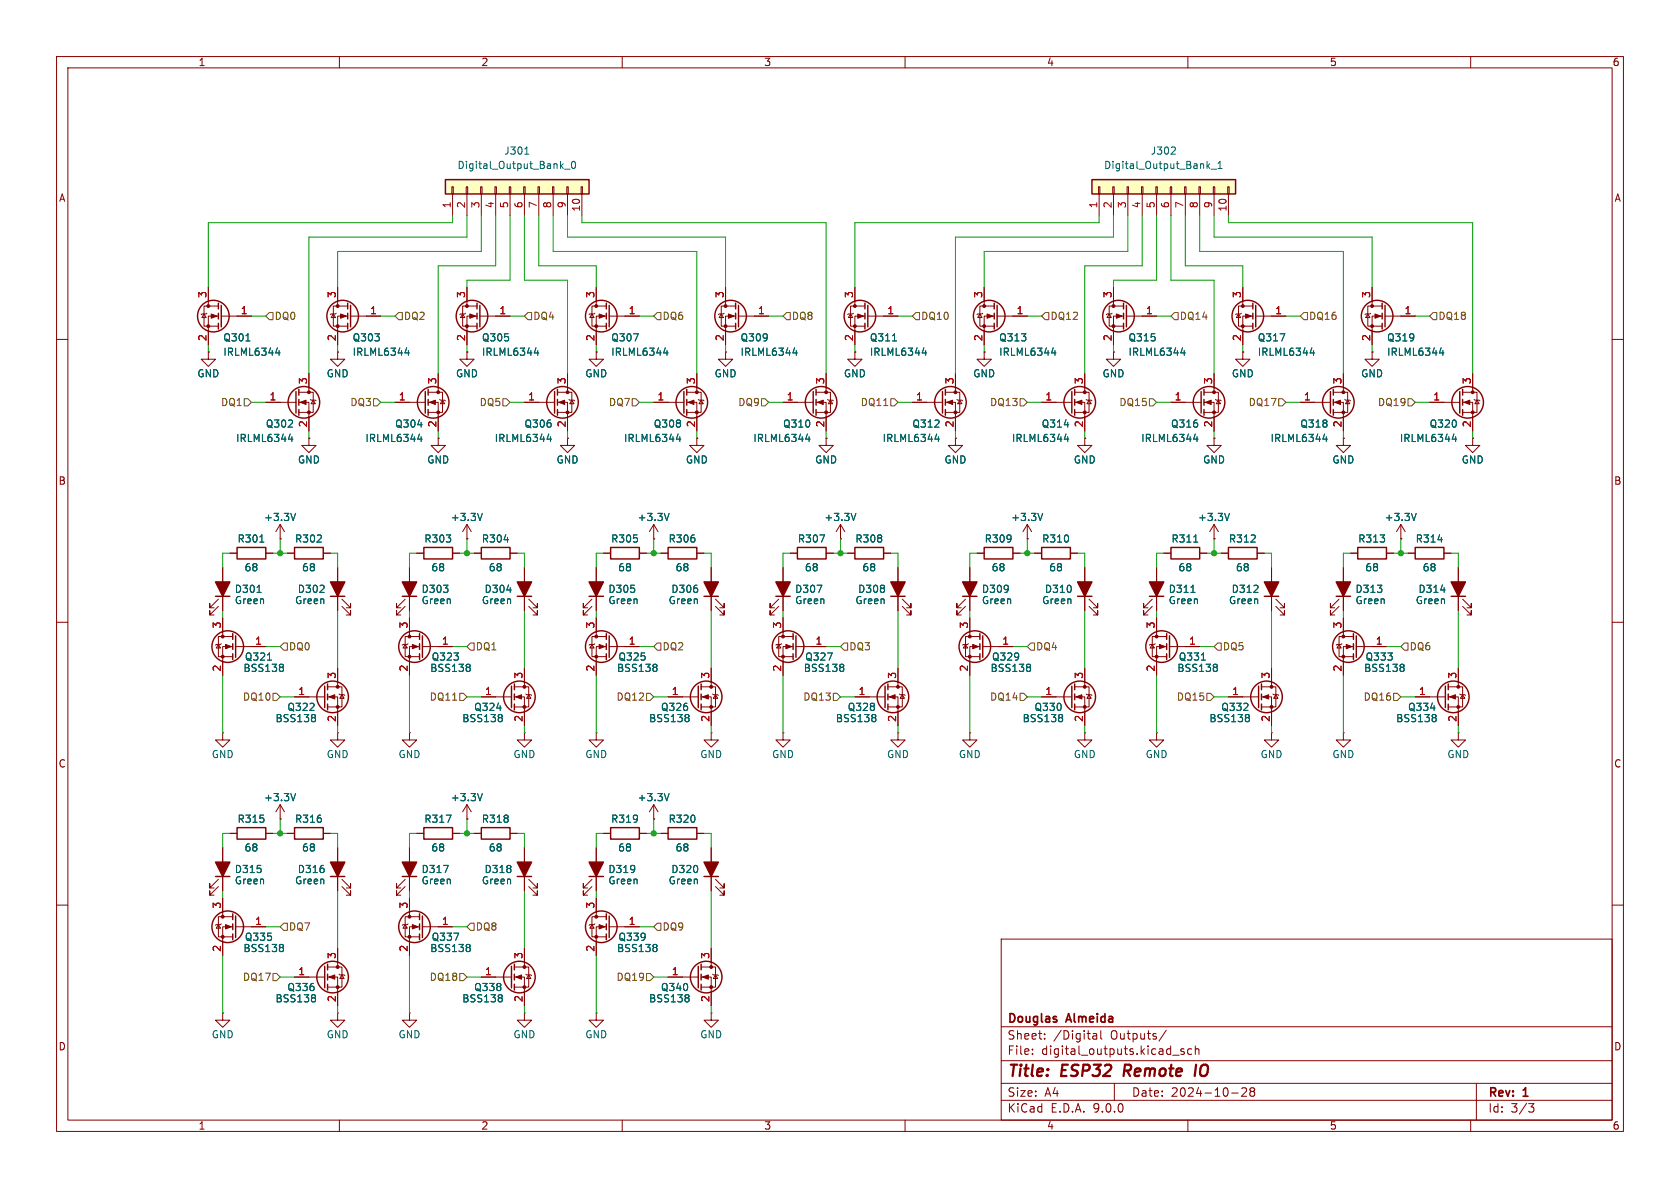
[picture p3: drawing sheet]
<svg xmlns="http://www.w3.org/2000/svg" width="297mm" height="210mm" viewBox="0 0 297 210" stroke-linecap="round" stroke-linejoin="round" font-family="sans-serif">
<defs><g id="words">
<g font-size="2.8" fill="#840000">
<text x="178" y="190.9">Title:</text>
<text x="187.7" y="190.9">ESP32</text>
<text x="199.5" y="190.9">Remote</text>
<text x="212.9" y="190.9">IO</text>
</g>
<g font-size="2.1" fill="#840000">
<text x="178" y="184">Sheet:</text>
<text x="178" y="181.2">Douglas</text>
<text x="186.2" y="184">/Digital</text>
<text x="188.7" y="181.2">Almeida</text>
<text x="196.4" y="184">Outputs/</text>
<text x="178" y="186.7">File:</text>
<text x="184.1" y="186.7">digital_outputs.kicad_sch</text>
<text x="178" y="196.9">KiCad</text>
<text x="178" y="194.1">Size:</text>
<text x="184.7" y="194.1">A4</text>
<text x="185.7" y="196.9">E.D.A.</text>
<text x="193.3" y="196.9">9.0.0</text>
<text x="200" y="194.1">Date:</text>
<text x="207" y="194.1">2024-10-28</text>
<text x="263" y="194.3">Rev:</text>
<text x="263" y="196.9">Id:</text>
<text x="267.1" y="196.9">3/3</text>
<text x="269.4" y="194.3">1</text>
</g>
<g font-size="1.8" fill="#840000">
<text x="35" y="11.9">1</text>
<text x="85" y="11.9">2</text>
<text x="135" y="11.9">3</text>
<text x="185" y="11.9">4</text>
<text x="235" y="11.9">5</text>
<text x="285" y="11.9">6</text>
<text x="10.3" y="35.9">A</text>
<text x="285.3" y="35.9">A</text>
<text x="10.3" y="85.9">B</text>
<text x="285.3" y="85.9">B</text>
<text x="10.3" y="135.9">C</text>
<text x="285.3" y="135.9">C</text>
<text x="10.3" y="185.9">D</text>
<text x="285.3" y="185.9">D</text>
<text x="35" y="199.9">1</text>
<text x="85" y="199.9">2</text>
<text x="135" y="199.9">3</text>
<text x="185" y="199.9">4</text>
<text x="235" y="199.9">5</text>
<text x="285" y="199.9">6</text>
</g>
<g font-size="1.8" fill="#006464">
<text x="89" y="27.5">J301</text>
<text x="203.3" y="27.5">J302</text>
<text x="80.8" y="30.1">Digital_Output_Bank_0</text>
<text x="195.1" y="30.1">Digital_Output_Bank_1</text>
<text x="39.4" y="60.6">Q301</text>
<text x="39.4" y="63.1">IRLML6344</text>
<text x="62.2" y="60.6">Q303</text>
<text x="62.2" y="63.1">IRLML6344</text>
<text x="85.1" y="60.6">Q305</text>
<text x="85.1" y="63.1">IRLML6344</text>
<text x="108" y="60.6">Q307</text>
<text x="108" y="63.1">IRLML6344</text>
<text x="130.8" y="60.6">Q309</text>
<text x="130.8" y="63.1">IRLML6344</text>
<text x="153.7" y="60.6">Q311</text>
<text x="153.7" y="63.1">IRLML6344</text>
<text x="176.5" y="60.6">Q313</text>
<text x="176.5" y="63.1">IRLML6344</text>
<text x="199.4" y="60.6">Q315</text>
<text x="199.4" y="63.1">IRLML6344</text>
<text x="222.3" y="60.6">Q317</text>
<text x="222.3" y="63.1">IRLML6344</text>
<text x="245.1" y="60.6">Q319</text>
<text x="245.1" y="63.1">IRLML6344</text>
<text x="34.8" y="66.9">GND</text>
<text x="57.7" y="66.9">GND</text>
<text x="80.5" y="66.9">GND</text>
<text x="103.4" y="66.9">GND</text>
<text x="126.2" y="66.9">GND</text>
<text x="149.1" y="66.9">GND</text>
<text x="172" y="66.9">GND</text>
<text x="194.8" y="66.9">GND</text>
<text x="217.7" y="66.9">GND</text>
<text x="240.5" y="66.9">GND</text>
<text x="46.9" y="75.8">Q302</text>
<text x="69.8" y="75.8">Q304</text>
<text x="92.6" y="75.8">Q306</text>
<text x="115.5" y="75.8">Q308</text>
<text x="138.3" y="75.8">Q310</text>
<text x="161.2" y="75.8">Q312</text>
<text x="184.1" y="75.8">Q314</text>
<text x="206.9" y="75.8">Q316</text>
<text x="229.8" y="75.8">Q318</text>
<text x="252.6" y="75.8">Q320</text>
<text x="41.6" y="78.3">IRLML6344</text>
<text x="52.6" y="82.1">GND</text>
<text x="64.5" y="78.3">IRLML6344</text>
<text x="75.4" y="82.1">GND</text>
<text x="87.4" y="78.3">IRLML6344</text>
<text x="98.3" y="82.1">GND</text>
<text x="110.2" y="78.3">IRLML6344</text>
<text x="121.2" y="82.1">GND</text>
<text x="133.1" y="78.3">IRLML6344</text>
<text x="144" y="82.1">GND</text>
<text x="155.9" y="78.3">IRLML6344</text>
<text x="166.9" y="82.1">GND</text>
<text x="178.8" y="78.3">IRLML6344</text>
<text x="189.7" y="82.1">GND</text>
<text x="201.7" y="78.3">IRLML6344</text>
<text x="212.6" y="82.1">GND</text>
<text x="224.5" y="78.3">IRLML6344</text>
<text x="235.5" y="82.1">GND</text>
<text x="247.4" y="78.3">IRLML6344</text>
<text x="258.3" y="82.1">GND</text>
<text x="46.6" y="92.3">+3.3V</text>
<text x="79.6" y="92.3">+3.3V</text>
<text x="112.6" y="92.3">+3.3V</text>
<text x="145.6" y="92.3">+3.3V</text>
<text x="178.7" y="92.3">+3.3V</text>
<text x="211.7" y="92.3">+3.3V</text>
<text x="244.7" y="92.3">+3.3V</text>
<text x="41.9" y="96.1">R301</text>
<text x="43.1" y="101.2">68</text>
<text x="52.1" y="96.1">R302</text>
<text x="53.3" y="101.2">68</text>
<text x="74.9" y="96.1">R303</text>
<text x="76.2" y="101.2">68</text>
<text x="85.1" y="96.1">R304</text>
<text x="86.3" y="101.2">68</text>
<text x="107.9" y="96.1">R305</text>
<text x="109.2" y="101.2">68</text>
<text x="118.1" y="96.1">R306</text>
<text x="119.3" y="101.2">68</text>
<text x="141" y="96.1">R307</text>
<text x="142.2" y="101.2">68</text>
<text x="151.1" y="96.1">R308</text>
<text x="152.4" y="101.2">68</text>
<text x="174" y="96.1">R309</text>
<text x="175.2" y="101.2">68</text>
<text x="184.1" y="96.1">R310</text>
<text x="185.4" y="101.2">68</text>
<text x="207" y="96.1">R311</text>
<text x="208.2" y="101.2">68</text>
<text x="217.2" y="96.1">R312</text>
<text x="218.4" y="101.2">68</text>
<text x="240" y="96.1">R313</text>
<text x="241.3" y="101.2">68</text>
<text x="250.2" y="96.1">R314</text>
<text x="251.4" y="101.2">68</text>
<text x="41.4" y="105">D301</text>
<text x="41.4" y="107">Green</text>
<text x="52.1" y="107">Green</text>
<text x="52.5" y="105">D302</text>
<text x="74.4" y="105">D303</text>
<text x="74.4" y="107">Green</text>
<text x="85.1" y="107">Green</text>
<text x="85.6" y="105">D304</text>
<text x="107.5" y="105">D305</text>
<text x="107.5" y="107">Green</text>
<text x="118.1" y="107">Green</text>
<text x="118.6" y="105">D306</text>
<text x="140.5" y="105">D307</text>
<text x="140.5" y="107">Green</text>
<text x="151.1" y="107">Green</text>
<text x="151.6" y="105">D308</text>
<text x="173.5" y="105">D309</text>
<text x="173.5" y="107">Green</text>
<text x="184.1" y="107">Green</text>
<text x="184.6" y="105">D310</text>
<text x="206.5" y="105">D311</text>
<text x="206.5" y="107">Green</text>
<text x="217.2" y="107">Green</text>
<text x="217.6" y="105">D312</text>
<text x="239.5" y="105">D313</text>
<text x="239.5" y="107">Green</text>
<text x="250.2" y="107">Green</text>
<text x="250.7" y="105">D314</text>
<text x="42.9" y="119">BSS138</text>
<text x="43.2" y="117">Q321</text>
<text x="76" y="119">BSS138</text>
<text x="76.2" y="117">Q323</text>
<text x="109" y="119">BSS138</text>
<text x="109.2" y="117">Q325</text>
<text x="142" y="119">BSS138</text>
<text x="142.2" y="117">Q327</text>
<text x="175" y="119">BSS138</text>
<text x="175.3" y="117">Q329</text>
<text x="208" y="119">BSS138</text>
<text x="208.3" y="117">Q331</text>
<text x="241.1" y="119">BSS138</text>
<text x="241.3" y="117">Q333</text>
<text x="50.7" y="125.9">Q322</text>
<text x="83.7" y="125.9">Q324</text>
<text x="116.7" y="125.9">Q326</text>
<text x="149.8" y="125.9">Q328</text>
<text x="182.8" y="125.9">Q330</text>
<text x="215.8" y="125.9">Q332</text>
<text x="248.8" y="125.9">Q334</text>
<text x="48.6" y="127.9">BSS138</text>
<text x="81.6" y="127.9">BSS138</text>
<text x="114.6" y="127.9">BSS138</text>
<text x="147.7" y="127.9">BSS138</text>
<text x="180.7" y="127.9">BSS138</text>
<text x="213.7" y="127.9">BSS138</text>
<text x="246.7" y="127.9">BSS138</text>
<text x="37.3" y="134.2">GND</text>
<text x="57.7" y="134.2">GND</text>
<text x="70.4" y="134.2">GND</text>
<text x="90.7" y="134.2">GND</text>
<text x="103.4" y="134.2">GND</text>
<text x="123.7" y="134.2">GND</text>
<text x="136.4" y="134.2">GND</text>
<text x="156.7" y="134.2">GND</text>
<text x="169.4" y="134.2">GND</text>
<text x="189.7" y="134.2">GND</text>
<text x="202.4" y="134.2">GND</text>
<text x="222.8" y="134.2">GND</text>
<text x="235.5" y="134.2">GND</text>
<text x="255.8" y="134.2">GND</text>
<text x="46.6" y="141.8">+3.3V</text>
<text x="79.6" y="141.8">+3.3V</text>
<text x="112.6" y="141.8">+3.3V</text>
<text x="41.9" y="145.6">R315</text>
<text x="52.1" y="145.6">R316</text>
<text x="74.9" y="145.6">R317</text>
<text x="85.1" y="145.6">R318</text>
<text x="107.9" y="145.6">R319</text>
<text x="118.1" y="145.6">R320</text>
<text x="41.4" y="154.5">D315</text>
<text x="43.1" y="150.7">68</text>
<text x="52.5" y="154.5">D316</text>
<text x="53.3" y="150.7">68</text>
<text x="74.4" y="154.5">D317</text>
<text x="76.2" y="150.7">68</text>
<text x="85.6" y="154.5">D318</text>
<text x="86.3" y="150.7">68</text>
<text x="107.5" y="154.5">D319</text>
<text x="109.2" y="150.7">68</text>
<text x="118.6" y="154.5">D320</text>
<text x="119.3" y="150.7">68</text>
<text x="41.4" y="156.5">Green</text>
<text x="52.1" y="156.5">Green</text>
<text x="74.4" y="156.5">Green</text>
<text x="85.1" y="156.5">Green</text>
<text x="107.5" y="156.5">Green</text>
<text x="118.1" y="156.5">Green</text>
<text x="43.2" y="166.5">Q335</text>
<text x="76.2" y="166.5">Q337</text>
<text x="109.2" y="166.5">Q339</text>
<text x="42.9" y="168.5">BSS138</text>
<text x="76" y="168.5">BSS138</text>
<text x="109" y="168.5">BSS138</text>
<text x="48.6" y="177.4">BSS138</text>
<text x="50.7" y="175.4">Q336</text>
<text x="81.6" y="177.4">BSS138</text>
<text x="83.7" y="175.4">Q338</text>
<text x="114.6" y="177.4">BSS138</text>
<text x="116.7" y="175.4">Q340</text>
<text x="37.3" y="183.7">GND</text>
<text x="57.7" y="183.7">GND</text>
<text x="70.4" y="183.7">GND</text>
<text x="90.7" y="183.7">GND</text>
<text x="103.4" y="183.7">GND</text>
<text x="123.7" y="183.7">GND</text>
</g>
<g font-size="1.8" fill="#a90000">
<text x="79.8" y="36.9" transform="rotate(-90 79.8 36.9)">1</text>
<text x="82.3" y="36.9" transform="rotate(-90 82.3 36.9)">2</text>
<text x="84.8" y="36.9" transform="rotate(-90 84.8 36.9)">3</text>
<text x="87.4" y="36.9" transform="rotate(-90 87.4 36.9)">4</text>
<text x="89.9" y="36.9" transform="rotate(-90 89.9 36.9)">5</text>
<text x="92.5" y="36.9" transform="rotate(-90 92.5 36.9)">6</text>
<text x="95" y="36.9" transform="rotate(-90 95 36.9)">7</text>
<text x="97.5" y="36.9" transform="rotate(-90 97.5 36.9)">8</text>
<text x="100.1" y="36.9" transform="rotate(-90 100.1 36.9)">9</text>
<text x="102.6" y="37.5" transform="rotate(-90 102.6 37.5)">10</text>
<text x="194.1" y="36.9" transform="rotate(-90 194.1 36.9)">1</text>
<text x="196.6" y="36.9" transform="rotate(-90 196.6 36.9)">2</text>
<text x="199.1" y="36.9" transform="rotate(-90 199.1 36.9)">3</text>
<text x="201.7" y="36.9" transform="rotate(-90 201.7 36.9)">4</text>
<text x="204.2" y="36.9" transform="rotate(-90 204.2 36.9)">5</text>
<text x="206.8" y="36.9" transform="rotate(-90 206.8 36.9)">6</text>
<text x="209.3" y="36.9" transform="rotate(-90 209.3 36.9)">7</text>
<text x="211.8" y="36.9" transform="rotate(-90 211.8 36.9)">8</text>
<text x="214.4" y="36.9" transform="rotate(-90 214.4 36.9)">9</text>
<text x="216.9" y="37.5" transform="rotate(-90 216.9 37.5)">10</text>
<text x="36.6" y="52.8" transform="rotate(-90 36.6 52.8)">3</text>
<text x="59.4" y="52.8" transform="rotate(-90 59.4 52.8)">3</text>
<text x="82.3" y="52.8" transform="rotate(-90 82.3 52.8)">3</text>
<text x="105.2" y="52.8" transform="rotate(-90 105.2 52.8)">3</text>
<text x="128" y="52.8" transform="rotate(-90 128 52.8)">3</text>
<text x="150.9" y="52.8" transform="rotate(-90 150.9 52.8)">3</text>
<text x="173.7" y="52.8" transform="rotate(-90 173.7 52.8)">3</text>
<text x="196.6" y="52.8" transform="rotate(-90 196.6 52.8)">3</text>
<text x="219.5" y="52.8" transform="rotate(-90 219.5 52.8)">3</text>
<text x="242.3" y="52.8" transform="rotate(-90 242.3 52.8)">3</text>
<text x="42.5" y="55.6">1</text>
<text x="65.3" y="55.6">1</text>
<text x="88.2" y="55.6">1</text>
<text x="111.1" y="55.6">1</text>
<text x="133.9" y="55.6">1</text>
<text x="156.8" y="55.6">1</text>
<text x="179.6" y="55.6">1</text>
<text x="202.5" y="55.6">1</text>
<text x="225.4" y="55.6">1</text>
<text x="248.2" y="55.6">1</text>
<text x="36.6" y="60.4" transform="rotate(-90 36.6 60.4)">2</text>
<text x="59.4" y="60.4" transform="rotate(-90 59.4 60.4)">2</text>
<text x="82.3" y="60.4" transform="rotate(-90 82.3 60.4)">2</text>
<text x="105.2" y="60.4" transform="rotate(-90 105.2 60.4)">2</text>
<text x="128" y="60.4" transform="rotate(-90 128 60.4)">2</text>
<text x="150.9" y="60.4" transform="rotate(-90 150.9 60.4)">2</text>
<text x="173.7" y="60.4" transform="rotate(-90 173.7 60.4)">2</text>
<text x="196.6" y="60.4" transform="rotate(-90 196.6 60.4)">2</text>
<text x="219.5" y="60.4" transform="rotate(-90 219.5 60.4)">2</text>
<text x="242.3" y="60.4" transform="rotate(-90 242.3 60.4)">2</text>
<text x="47.6" y="70.9">1</text>
<text x="54.4" y="68" transform="rotate(-90 54.4 68)">3</text>
<text x="70.4" y="70.9">1</text>
<text x="77.2" y="68" transform="rotate(-90 77.2 68)">3</text>
<text x="93.3" y="70.9">1</text>
<text x="100.1" y="68" transform="rotate(-90 100.1 68)">3</text>
<text x="116.1" y="70.9">1</text>
<text x="122.9" y="68" transform="rotate(-90 122.9 68)">3</text>
<text x="139" y="70.9">1</text>
<text x="145.8" y="68" transform="rotate(-90 145.8 68)">3</text>
<text x="161.9" y="70.9">1</text>
<text x="168.7" y="68" transform="rotate(-90 168.7 68)">3</text>
<text x="184.7" y="70.9">1</text>
<text x="191.5" y="68" transform="rotate(-90 191.5 68)">3</text>
<text x="207.6" y="70.9">1</text>
<text x="214.4" y="68" transform="rotate(-90 214.4 68)">3</text>
<text x="230.4" y="70.9">1</text>
<text x="237.2" y="68" transform="rotate(-90 237.2 68)">3</text>
<text x="253.3" y="70.9">1</text>
<text x="260.1" y="68" transform="rotate(-90 260.1 68)">3</text>
<text x="54.4" y="75.6" transform="rotate(-90 54.4 75.6)">2</text>
<text x="77.2" y="75.6" transform="rotate(-90 77.2 75.6)">2</text>
<text x="100.1" y="75.6" transform="rotate(-90 100.1 75.6)">2</text>
<text x="122.9" y="75.6" transform="rotate(-90 122.9 75.6)">2</text>
<text x="145.8" y="75.6" transform="rotate(-90 145.8 75.6)">2</text>
<text x="168.7" y="75.6" transform="rotate(-90 168.7 75.6)">2</text>
<text x="191.5" y="75.6" transform="rotate(-90 191.5 75.6)">2</text>
<text x="214.4" y="75.6" transform="rotate(-90 214.4 75.6)">2</text>
<text x="237.2" y="75.6" transform="rotate(-90 237.2 75.6)">2</text>
<text x="260.1" y="75.6" transform="rotate(-90 260.1 75.6)">2</text>
<text x="39.1" y="111.2" transform="rotate(-90 39.1 111.2)">3</text>
<text x="72.1" y="111.2" transform="rotate(-90 72.1 111.2)">3</text>
<text x="105.2" y="111.2" transform="rotate(-90 105.2 111.2)">3</text>
<text x="138.2" y="111.2" transform="rotate(-90 138.2 111.2)">3</text>
<text x="171.2" y="111.2" transform="rotate(-90 171.2 111.2)">3</text>
<text x="204.2" y="111.2" transform="rotate(-90 204.2 111.2)">3</text>
<text x="237.2" y="111.2" transform="rotate(-90 237.2 111.2)">3</text>
<text x="39.1" y="118.8" transform="rotate(-90 39.1 118.8)">2</text>
<text x="45" y="114">1</text>
<text x="72.1" y="118.8" transform="rotate(-90 72.1 118.8)">2</text>
<text x="78" y="114">1</text>
<text x="105.2" y="118.8" transform="rotate(-90 105.2 118.8)">2</text>
<text x="111.1" y="114">1</text>
<text x="138.2" y="118.8" transform="rotate(-90 138.2 118.8)">2</text>
<text x="144.1" y="114">1</text>
<text x="171.2" y="118.8" transform="rotate(-90 171.2 118.8)">2</text>
<text x="177.1" y="114">1</text>
<text x="204.2" y="118.8" transform="rotate(-90 204.2 118.8)">2</text>
<text x="210.1" y="114">1</text>
<text x="237.2" y="118.8" transform="rotate(-90 237.2 118.8)">2</text>
<text x="243.1" y="114">1</text>
<text x="52.6" y="122.9">1</text>
<text x="59.4" y="120.1" transform="rotate(-90 59.4 120.1)">3</text>
<text x="85.7" y="122.9">1</text>
<text x="92.5" y="120.1" transform="rotate(-90 92.5 120.1)">3</text>
<text x="118.7" y="122.9">1</text>
<text x="125.5" y="120.1" transform="rotate(-90 125.5 120.1)">3</text>
<text x="151.7" y="122.9">1</text>
<text x="158.5" y="120.1" transform="rotate(-90 158.5 120.1)">3</text>
<text x="184.7" y="122.9">1</text>
<text x="191.5" y="120.1" transform="rotate(-90 191.5 120.1)">3</text>
<text x="217.7" y="122.9">1</text>
<text x="224.5" y="120.1" transform="rotate(-90 224.5 120.1)">3</text>
<text x="250.8" y="122.9">1</text>
<text x="257.6" y="120.1" transform="rotate(-90 257.6 120.1)">3</text>
<text x="59.4" y="127.7" transform="rotate(-90 59.4 127.7)">2</text>
<text x="92.5" y="127.7" transform="rotate(-90 92.5 127.7)">2</text>
<text x="125.5" y="127.7" transform="rotate(-90 125.5 127.7)">2</text>
<text x="158.5" y="127.7" transform="rotate(-90 158.5 127.7)">2</text>
<text x="191.5" y="127.7" transform="rotate(-90 191.5 127.7)">2</text>
<text x="224.5" y="127.7" transform="rotate(-90 224.5 127.7)">2</text>
<text x="257.6" y="127.7" transform="rotate(-90 257.6 127.7)">2</text>
<text x="39.1" y="160.7" transform="rotate(-90 39.1 160.7)">3</text>
<text x="72.1" y="160.7" transform="rotate(-90 72.1 160.7)">3</text>
<text x="105.2" y="160.7" transform="rotate(-90 105.2 160.7)">3</text>
<text x="45" y="163.6">1</text>
<text x="78" y="163.6">1</text>
<text x="111.1" y="163.6">1</text>
<text x="39.1" y="168.3" transform="rotate(-90 39.1 168.3)">2</text>
<text x="52.6" y="172.5">1</text>
<text x="59.4" y="169.6" transform="rotate(-90 59.4 169.6)">3</text>
<text x="72.1" y="168.3" transform="rotate(-90 72.1 168.3)">2</text>
<text x="85.7" y="172.5">1</text>
<text x="92.5" y="169.6" transform="rotate(-90 92.5 169.6)">3</text>
<text x="105.2" y="168.3" transform="rotate(-90 105.2 168.3)">2</text>
<text x="118.7" y="172.5">1</text>
<text x="125.5" y="169.6" transform="rotate(-90 125.5 169.6)">3</text>
<text x="59.4" y="177.2" transform="rotate(-90 59.4 177.2)">2</text>
<text x="92.5" y="177.2" transform="rotate(-90 92.5 177.2)">2</text>
<text x="125.5" y="177.2" transform="rotate(-90 125.5 177.2)">2</text>
</g>
<g font-size="1.8" fill="#725600">
<text x="48.5" y="56.7">DQ0</text>
<text x="71.3" y="56.7">DQ2</text>
<text x="94.2" y="56.7">DQ4</text>
<text x="117" y="56.7">DQ6</text>
<text x="139.9" y="56.7">DQ8</text>
<text x="162.8" y="56.7">DQ10</text>
<text x="185.6" y="56.7">DQ12</text>
<text x="208.5" y="56.7">DQ14</text>
<text x="231.3" y="56.7">DQ16</text>
<text x="254.2" y="56.7">DQ18</text>
<text x="39" y="72">DQ1</text>
<text x="61.8" y="72">DQ3</text>
<text x="84.7" y="72">DQ5</text>
<text x="107.6" y="72">DQ7</text>
<text x="130.4" y="72">DQ9</text>
<text x="152.1" y="72">DQ11</text>
<text x="174.9" y="72">DQ13</text>
<text x="197.8" y="72">DQ15</text>
<text x="220.6" y="72">DQ17</text>
<text x="243.5" y="72">DQ19</text>
<text x="51" y="115.2">DQ0</text>
<text x="84" y="115.2">DQ1</text>
<text x="117" y="115.2">DQ2</text>
<text x="150.1" y="115.2">DQ3</text>
<text x="183.1" y="115.2">DQ4</text>
<text x="216.1" y="115.2">DQ5</text>
<text x="249.1" y="115.2">DQ6</text>
<text x="42.8" y="124.1">DQ10</text>
<text x="75.9" y="124.1">DQ11</text>
<text x="108.9" y="124.1">DQ12</text>
<text x="141.9" y="124.1">DQ13</text>
<text x="174.9" y="124.1">DQ14</text>
<text x="207.9" y="124.1">DQ15</text>
<text x="241" y="124.1">DQ16</text>
<text x="51" y="164.7">DQ7</text>
<text x="84" y="164.7">DQ8</text>
<text x="117" y="164.7">DQ9</text>
<text x="42.8" y="173.6">DQ17</text>
<text x="75.9" y="173.6">DQ18</text>
<text x="108.9" y="173.6">DQ19</text>
</g>
</g></defs>
<g fill="none" stroke="#840000" stroke-width=".18">
<path d="M10 10h277v190h-277zM12 12h273v186h-273zM60 10v2M110 10v2M160 10v2M210 10v2M260 10v2M58.9 55.5l.4 .6h-.8zM59.4 55.4l-.1 .1h-.8l-.1 .1M59.7 50.8v3.3M61.5 54.1h-2.6v3.6h2.6M61.5 55.9h-1.8v5.1"/>
<path d="M62 55.9h5.3M104.6 55.5l.4 .6h-.7zM105.2 55.4l-.2 .1h-.7l-.2 .1M105.4 50.8v3.3M107.2 54.1h-2.6v3.6h2.6M107.2 55.9h-1.8v5.1M107.7 55.9h5.3M150.4 55.5l.3 .6h-.7zM150.9 55.4l-.2 .1h-.7l-.1 .1M151.1 50.8v3.3M152.9 54.1h-2.5v3.6h2.5M152.9 55.9h-1.8v5.1"/>
<path d="M153.4 55.9h5.3M173.2 55.5l.4 .6h-.8zM173.7 55.4l-.1 .1h-.8l-.1 .1M174 50.8v3.3M175.8 54.1h-2.6v3.6h2.6M175.8 55.9h-1.8v5.1M176.3 55.9h5.3M196.1 55.5l.4 .6h-.8zM196.6 55.4l-.1 .1h-.8l-.1 .1M196.8 50.8v3.3M198.6 54.1h-2.5v3.6h2.5M198.6 55.9h-1.8v5.1"/>
<path d="M199.1 55.9h5.4M218.9 55.5l.4 .6h-.7zM219.5 55.4l-.2 .1h-.7l-.2 .1M219.7 50.8v3.3M221.5 54.1h-2.6v3.6h2.6M221.5 55.9h-1.8v5.1M222 55.9h5.3M241.8 55.5l.4 .6h-.8zM242.3 55.4l-.1 .1h-.8l-.1 .1M242.6 50.8v3.3M244.3 54.1h-2.5v3.6h2.5M244.3 55.9h-1.7v5.1"/>
<path d="M244.9 55.9h5.3M10 60h2M36.8 62.2v1.3h1.3l-1.3 1.3-1.2-1.3h1.2M36.8 62.2h.1M47 71.1h5.3M52.8 69.3h2.6v3.6h-2.6M52.8 71.1h1.8v5.1M54.6 77.5v1.2h1.3l-1.3 1.3-1.3-1.3h1.3M54.6 77.5h.1M54.6 66v3.3M54.9 70.6l.1 .1h.8l.1 .2M55.4 70.7l.4 .7h-.8z"/>
<path d="M59.7 62.2v1.3h1.3l-1.3 1.3-1.3-1.3h1.3M59.7 62.2h.1M69.8 71.1h5.4M75.7 69.3h2.5v3.6h-2.5M75.7 71.1h1.8v5.1M77.5 77.5v1.2h1.2l-1.2 1.3-1.3-1.3h1.3M77.5 77.5h.1M77.5 66v3.3M77.7 70.6l.2 .1h.7l.1 .2M78.2 70.7l.4 .7h-.7zM82.5 62.2v1.3h1.3l-1.3 1.3-1.2-1.3h1.2M82.5 62.2h.1"/>
<path d="M92.7 71.1h5.3M98.6 69.3h2.5v3.6h-2.5M98.6 71.1h1.7v5.1M100.3 66v3.3M100.6 70.6l.1 .1h.8l.1 .2M101.1 70.7l.4 .7h-.8zM105.4 62.2v1.3h1.3l-1.3 1.3-1.3-1.3h1.3M105.4 62.2h.1M115.6 71.1h5.3M121.4 69.3h2.6v3.6h-2.6M121.4 71.1h1.8v5.1M123.2 77.5v1.2h1.3l-1.3 1.3-1.3-1.3h1.3"/>
<path d="M123.2 77.5h.1M123.2 66v3.3M123.4 70.6l.2 .1h.7l.2 .2M124 70.7l.3 .7h-.7zM128.3 62.2v1.3h1.2l-1.2 1.3-1.3-1.3h1.3M128.3 62.2h.1M138.4 71.1h5.4M144.3 69.3h2.5v3.6h-2.5M144.3 71.1h1.7v5.1M146 77.5v1.2h1.3l-1.3 1.3-1.2-1.3h1.2M146 77.5h.1M146 66v3.3"/>
<path d="M146.3 70.6l.1 .1h.8l.1 .2M146.8 70.7l.4 .7h-.8zM151.1 62.2v1.3h1.3l-1.3 1.3-1.2-1.3h1.2M151.1 62.2h.1M161.3 71.1h5.3M167.1 69.3h2.6v3.6h-2.6M167.1 71.1h1.8v5.1M168.9 77.5v1.2h1.3l-1.3 1.3-1.3-1.3h1.3M168.9 77.5h.1M168.9 66v3.3M169.2 70.6l.1 .1h.8l.1 .2M169.7 70.7l.4 .7h-.8z"/>
<path d="M174 62.2v1.3h1.3l-1.3 1.3-1.3-1.3h1.3M174 62.2h.1M184.1 71.1h5.4M190 69.3h2.5v3.6h-2.5M190 71.1h1.8v5.1M191.8 77.5v1.2h1.2l-1.2 1.3-1.3-1.3h1.3M191.8 77.5h.1M191.8 66v3.3M192 70.6l.2 .1h.7l.1 .2M192.5 70.7l.4 .7h-.7zM196.8 62.2v1.3h1.3l-1.3 1.3-1.2-1.3h1.2M196.8 62.2h.1"/>
<path d="M207 71.1h5.3M212.9 69.3h2.5v3.6h-2.5M212.9 71.1h1.7v5.1M214.6 77.5v1.2h1.3l-1.3 1.3-1.2-1.3h1.2M214.6 77.5h.1M214.6 66v3.3M214.9 70.6l.1 .1h.8l.1 .2M215.4 70.7l.4 .7h-.8zM219.7 62.2v1.3h1.3l-1.3 1.3-1.3-1.3h1.3M219.7 62.2h.1M229.9 71.1h5.3M235.7 69.3h2.6v3.6h-2.6"/>
<path d="M235.7 71.1h1.8v5.1M237.5 77.5v1.2h1.3l-1.3 1.3-1.3-1.3h1.3M237.5 77.5h.1M237.5 66v3.3M237.7 70.6l.2 .1h.7l.2 .2M238.3 70.7l.3 .7h-.7zM242.6 62.2v1.3h1.2l-1.2 1.3-1.3-1.3h1.3M242.6 62.2h.1M252.7 71.1h5.4M258.6 69.3h2.5v3.6h-2.5M258.6 71.1h1.7v5.1M260.3 77.5v1.2h1.3l-1.3 1.3-1.2-1.3h1.2"/>
<path d="M260.3 77.5h.1M260.3 66v3.3M260.6 70.6l.1 .1h.8l.1 .2M261.1 70.7l.4 .7h-.8zM285 60h2M40.6 97.8h1.3M47 97.8h1.3M49.5 95.3h.1M49.5 92.7v2.6M49.5 92.7l.8 1.3M49.5 92.7l-.7 1.3M50.8 97.8h1.3"/>
<path d="M57.1 97.8h1.3M73.7 97.8h1.2M80 97.8h1.3M82.5 95.3h.1M82.5 92.7v2.6M82.5 92.7l.8 1.3M82.5 92.7l-.7 1.3M83.8 97.8h1.3M90.2 97.8h1.2M106.7 97.8h1.2M113 97.8h1.3M115.6 95.3h.1"/>
<path d="M115.6 92.7l.7 1.3M115.6 92.7l-.8 1.3M115.6 92.7v2.6M116.8 97.8h1.3M123.2 97.8h1.3M139.7 97.8h1.3M146 97.8h1.3M148.6 95.3h.1M148.6 92.7l.8 1.3M148.6 92.7l-.8 1.3M148.6 92.7v2.6M149.9 97.8h1.2"/>
<path d="M156.2 97.8h1.3M172.7 97.8h1.3M179.1 97.8h1.2M181.6 95.3h.1M181.6 92.7l.8 1.3M181.6 92.7l-.8 1.3M181.6 92.7v2.6M205.7 97.8h1.3M212.1 97.8h1.3M214.6 95.3h.1M214.6 92.7v2.6M214.6 92.7l.8 1.3"/>
<path d="M214.6 92.7l-.7 1.3M215.9 97.8h1.3M222.2 97.8h1.3M238.8 97.8h1.2M245.1 97.8h1.3M247.6 95.3h.1M247.6 92.7l.8 1.3M247.6 92.7l-.7 1.3M247.6 92.7v2.6M10 110h2M38.6 113.9l.4 .7h-.8zM38.6 107.2l-1.5 1.5v-.7v.7h.7"/>
<path d="M38.6 105.9l-1.5 1.5v-.7v.7h.7M39.1 113.8l-.1 .1h-.8l-.1 .1M39.4 100.3v7.7M39.4 109.2v3.3M41.1 112.5h-2.5v3.6h2.5M41.1 114.3h-1.7v5.1M41.7 114.3h5.3M59.7 100.3v7.7M59.7 118.1v3.3M60.5 107.2l1.5 1.5v-.7v.7h-.8M60.5 105.9l1.5 1.5v-.7v.7h-.8M71.6 113.9l.4 .7h-.8z"/>
<path d="M71.6 107.2l-1.5 1.5v-.7v.7h.8M71.6 105.9l-1.5 1.5v-.7v.7h.8M72.1 113.8l-.1 .1h-.8l-.1 .1M72.4 100.3v7.7M72.4 109.2v3.3M74.2 112.5h-2.6v3.6h2.6M74.2 114.3h-1.8v5.1M74.7 114.3h5.3M92.7 100.3v7.7M92.7 118.1v3.3M93.5 107.2l1.5 1.5v-.7v.7h-.8M93.5 105.9l1.5 1.5v-.7v.7h-.8"/>
<path d="M104.6 107.2l-1.5 1.5v-.7v.7h.8M104.6 105.9l-1.5 1.5v-.7v.7h.8M104.6 113.9l.4 .7h-.7zM105.2 113.8l-.2 .1h-.7l-.2 .1M105.4 100.3v7.7M105.4 109.2v3.3M107.2 112.5h-2.6v3.6h2.6M107.2 114.3h-1.8v5.1M107.7 114.3h5.3M125.7 100.3v7.7M125.7 118.1v3.3M126.5 107.2l1.5 1.5v-.7v.7h-.7"/>
<path d="M126.5 105.9l1.5 1.5v-.7v.7h-.7M137.7 113.9l.3 .7h-.7zM137.7 107.2l-1.6 1.5v-.7v.7h.8M137.7 105.9l-1.6 1.5v-.7v.7h.8M138.2 113.8l-.2 .1h-.7l-.1 .1M138.4 100.3v7.7M138.4 109.2v3.3M140.2 112.5h-2.5v3.6h2.5M140.2 114.3h-1.8v5.1M140.7 114.3h5.3M158.7 100.3v7.7M158.7 118.1v3.3"/>
<path d="M159.5 107.2l1.5 1.5v-.7v.7h-.7M159.5 105.9l1.5 1.5v-.7v.7h-.7M170.7 107.2l-1.5 1.5v-.7v.7h.7M170.7 105.9l-1.5 1.5v-.7v.7h.7M170.7 113.9l.4 .7h-.8zM171.2 113.8l-.1 .1h-.8l-.1 .1M171.4 100.3v7.7M171.4 109.2v3.3M173.2 112.5h-2.5v3.6h2.5M173.2 114.3h-1.8v5.1M173.7 114.3h5.4M203.7 113.9l.4 .7h-.8z"/>
<path d="M203.7 107.2l-1.5 1.5v-.7v.7h.7M203.7 105.9l-1.5 1.5v-.7v.7h.7M204.2 113.8l-.1 .1h-.8l-.1 .1M204.5 100.3v7.7M204.5 109.2v3.3M206.2 112.5h-2.5v3.6h2.5M206.2 114.3h-1.7v5.1M206.8 114.3h5.3M224.8 100.3v7.7M224.8 118.1v3.3M225.6 107.2l1.5 1.5v-.7v.7h-.8M225.6 105.9l1.5 1.5v-.7v.7h-.8"/>
<path d="M236.7 113.9l.4 .7h-.8zM236.7 107.2l-1.5 1.5v-.7v.7h.8M236.7 105.9l-1.5 1.5v-.7v.7h.8M237.2 113.8l-.1 .1h-.8l-.1 .1M237.5 100.3v7.7M237.5 109.2v3.3M239.3 112.5h-2.6v3.6h2.6M239.3 114.3h-1.8v5.1M239.8 114.3h5.3M257.8 118.1v3.3M285 110h2M39.4 129.5v1.3h1.2l-1.2 1.3-1.3-1.3h1.3"/>
<path d="M39.4 129.5h.1M52.1 123.2h5.3M57.9 121.4h2.6v3.6h-2.6M57.9 123.2h1.8v5.1M59.7 129.5v1.3h1.3l-1.3 1.3-1.3-1.3h1.3M59.7 129.5h.1M59.9 122.7l.2 .1h.7l.2 .1M60.5 122.8l.3 .6h-.7zM72.4 129.5v1.3h1.3l-1.3 1.3-1.3-1.3h1.3M72.4 129.5h.1M85.1 123.2h5.3M90.9 121.4h2.6v3.6h-2.6"/>
<path d="M90.9 123.2h1.8v5.1M92.7 129.5v1.3h1.3l-1.3 1.3-1.3-1.3h1.3M92.7 129.5h.1M93 122.7l.1 .1h.8l.1 .1M93.5 122.8l.4 .6h-.8zM105.4 129.5v1.3h1.3l-1.3 1.3-1.3-1.3h1.3M105.4 129.5h.1M118.1 123.2h5.3M124 121.4h2.5v3.6h-2.5M124 123.2h1.7v5.1M125.7 129.5v1.3h1.3l-1.3 1.3-1.2-1.3h1.2M125.7 129.5h.1"/>
<path d="M126 122.7l.1 .1h.8l.1 .1M126.5 122.8l.4 .6h-.8zM138.4 129.5v1.3h1.3l-1.3 1.3-1.2-1.3h1.2M138.4 129.5h.1M151.1 123.2h5.4M157 121.4h2.5v3.6h-2.5M157 123.2h1.7v5.1M158.7 129.5v1.3h1.3l-1.3 1.3-1.2-1.3h1.2M158.7 129.5h.1M159 122.7l.1 .1h.8l.1 .1M159.5 122.8l.4 .6h-.8zM171.4 129.5v1.3h1.3l-1.3 1.3-1.2-1.3h1.2"/>
<path d="M171.4 129.5h.1M217.2 123.2h5.3M223 121.4h2.6v3.6h-2.6M223 123.2h1.8v5.1M224.8 129.5v1.3h1.3l-1.3 1.3-1.3-1.3h1.3M224.8 129.5h.1M225 122.7l.2 .1h.7l.2 .1M225.6 122.8l.3 .6h-.7zM250.2 123.2h5.3M256 121.4h2.6v3.6h-2.6M256 123.2h1.8v5.1M257.8 129.5v1.3h1.3l-1.3 1.3-1.3-1.3h1.3"/>
<path d="M257.8 129.5h.1M258.1 122.7l.1 .1h.8l.1 .1M258.6 122.8l.4 .6h-.8zM38.6 156.7l-1.5 1.5v-.7v.7h.7M38.6 155.4l-1.5 1.6v-.8v.8h.7M39.4 149.9v7.6M39.4 158.8v3.3M40.6 147.3h1.3M47 147.3h1.3M49.5 144.8h.1M49.5 142.2l.8 1.3M49.5 142.2l-.7 1.3"/>
<path d="M49.5 142.2v2.6M50.8 147.3h1.3M57.1 147.3h1.3M59.7 149.9v7.6M60.5 156.7l1.5 1.5v-.7v.7h-.8M60.5 155.4l1.5 1.6v-.8v.8h-.8M71.6 156.7l-1.5 1.5v-.7v.7h.8M71.6 155.4l-1.5 1.6v-.8v.8h.8M72.4 149.9v7.6M72.4 158.8v3.3M73.7 147.3h1.2M80 147.3h1.3"/>
<path d="M82.5 144.8h.1M82.5 142.2l.8 1.3M82.5 142.2l-.7 1.3M82.5 142.2v2.6M83.8 147.3h1.3M90.2 147.3h1.2M92.7 149.9v7.6M93.5 156.7l1.5 1.5v-.7v.7h-.8M93.5 155.4l1.5 1.6v-.8v.8h-.8M104.6 156.7l-1.5 1.5v-.7v.7h.8M104.6 155.4l-1.5 1.6v-.8v.8h.8M105.4 149.9v7.6"/>
<path d="M105.4 158.8v3.3M106.7 147.3h1.2M113 147.3h1.3M115.6 144.8h.1M115.6 142.2v2.6M115.6 142.2l.7 1.3M115.6 142.2l-.8 1.3M116.8 147.3h1.3M123.2 147.3h1.3M125.7 149.9v7.6M126.5 156.7l1.5 1.5v-.7v.7h-.7M126.5 155.4l1.5 1.6v-.8v.8h-.7"/>
<path d="M10 160h2M38.6 163.4l.4 .7h-.8zM39.1 163.3l-.1 .1h-.8l-.1 .2M39.4 179.1v1.2h1.2l-1.2 1.3-1.3-1.3h1.3M39.4 179.1h.1M41.1 162.1h-2.5v3.5h2.5M41.1 163.8h-1.7v5.1M41.7 163.8h5.3M52.1 172.7h5.3M57.9 170.9h2.6v3.6h-2.6M57.9 172.7h1.8v5.1M59.7 179.1v1.2h1.3l-1.3 1.3-1.3-1.3h1.3"/>
<path d="M59.7 179.1h.1M59.7 167.6v3.3M59.9 172.2l.2 .1h.7l.2 .2M60.5 172.3l.3 .7h-.7zM71.6 163.4l.4 .7h-.8zM72.1 163.3l-.1 .1h-.8l-.1 .2M72.4 179.1v1.2h1.3l-1.3 1.3-1.3-1.3h1.3M72.4 179.1h.1M74.2 162.1h-2.6v3.5h2.6M74.2 163.8h-1.8v5.1M74.7 163.8h5.3M85.1 172.7h5.3"/>
<path d="M90.9 170.9h2.6v3.6h-2.6M90.9 172.7h1.8v5.1M92.7 179.1v1.2h1.3l-1.3 1.3-1.3-1.3h1.3M92.7 179.1h.1M92.7 167.6v3.3M93 172.2l.1 .1h.8l.1 .2M93.5 172.3l.4 .7h-.8zM104.6 163.4l.4 .7h-.7zM105.2 163.3l-.2 .1h-.7l-.2 .2M105.4 179.1v1.2h1.3l-1.3 1.3-1.3-1.3h1.3M105.4 179.1h.1M107.2 162.1h-2.6v3.5h2.6"/>
<path d="M107.2 163.8h-1.8v5.1M107.7 163.8h5.3M118.1 172.7h5.3M124 170.9h2.5v3.6h-2.5M124 172.7h1.7v5.1M125.7 179.1v1.2h1.3l-1.3 1.3-1.2-1.3h1.2M125.7 179.1h.1M125.7 167.6v3.3M126 172.2l.1 .1h.8l.1 .2M126.5 172.3l.4 .7h-.8zM177 166h108v32h-108zM285 160h2"/>
<path d="M60 198v2M110 198v2M160 198v2M177 194.5h108M177 191.5h108M177 187.5h108M177 181.5h108M182.5 186.3v.1M182.5 185.5v.1M184.7 183.6v.1M184.7 182.8v.1M193.2 183.5l.2 .2 .5-.1"/>
<path d="M193.2 182.8h.6l.1 .9M193.9 183.1h-.5l-.2 .2M194.6 182.2v1.3l.2 .2M197 191.5v3M206.2 182.1l-1.3 2M207.3 186.5h1.2M209.3 185.5l-.3-.1-.3 .2 .1 .2 .5 .2v.3h-.6M210 198v2M210.7 185.5l-.5-.1-.2 .3v.4l.1 .2h.6M211.3 185.5l.2-.1 .4 .1 .1 .9M211.3 184.9v1.5M217.7 193.2h1.2"/>
<path d="M219.5 192.4l.6-.1 .2 .1 .1 .3-.9 1.1h.9M221.2 192.9l-.2-.2 .2-.4 .5 .1 .1 .2-.3 .3M221.2 192.9l-.2 .3v.5l.2 .1 .5-.1 .1-.2-.1-.4-.2-.2M221.2 192.9h.3M260 198v2M261 191.5v6.5M270.2 195.1h1l-.5 .6 .4 .1 .1 .5-.3 .3h-.4"/>
</g>
<path d="M198.9 188.2l-.3 2M211.5 188.2l-.3 2" fill="none" stroke="#840000" stroke-width=".4"/>
<g fill="none" stroke="#006464" stroke-width=".18">
<path d="M51 77.6h.8M51.6 77.2v.8M71.6 62.4h.8M72.2 62v.8M73.9 77.6h.7M74.5 77.2v.8M96.7 77.6h.8M97.3 77.2v.8M117.3 62.4h.8M117.9 62v.8M119.6 77.6h.8M120.2 77.2v.8"/>
<path d="M142.4 77.6h.8M143 77.2v.8M157.8 60.3h.7M163 62.4h.8M163.6 62v.8M165.3 77.6h.8M165.9 77.2v.8M185.9 62.4h.8M186.5 62v.8M188.2 77.6h.7M188.8 77.2v.8M208.8 62.4h.7"/>
<path d="M209.4 62v.8M211 77.6h.8M211.6 77.2v.8M231.6 62.4h.8M232.2 62v.8M233.9 77.6h.8M234.5 77.2v.8M254.5 62.4h.8M255.1 62v.8M256.7 77.6h.8M257.3 77.2v.8M45.9 95.8h.8"/>
<path d="M52.3 90.7l-.5 1.3M85.3 90.7l-.5 1.3M89.1 95.4h.8M118.3 90.7l-.4 1.3M144.9 94.6h.9l-.6 1.2M151.3 90.7l-.4 1.3M184.3 90.7l-.4 1.3M211 95.8h.8M217.4 90.7l-.5 1.3M250.4 90.7l-.5 1.3M45.4 104.7h.8M47.3 116.7h.7"/>
<path d="M49.9 117.4l.2 .3-.2 .3 .2 .2v.2l-.2 .3M82.9 117.4l.2 .3-.2 .3 .2 .2v.2l-.2 .3M89.6 104.3h.8M115.9 117.4l.3 .3-.3 .3 .3 .2v.2l-.3 .3M144.4 103.4h.9l-.6 1.3M148.9 117.4l.3 .3-.3 .3 .3 .2v.2l-.3 .3M182 117.4l.2 .3-.2 .3 .2 .2v.2l-.2 .3M210.5 104.7h.8M212.4 116.7h.7M215 117.4l.2 .3-.2 .3 .2 .2v.2l-.2 .3M248 117.4l.2 .3-.2 .3 .2 .2v.2l-.2 .3M55.5 126.3l.3 .3-.3 .3 .3 .2v.2l-.3 .3"/>
<path d="M88.6 126.3l.2 .3-.2 .3 .2 .2v.2l-.2 .3M121.6 126.3l.2 .3-.2 .3 .2 .2v.2l-.2 .3M154.6 126.3l.2 .3-.2 .3 .2 .2v.2l-.2 .3M220.6 126.3l.3 .3-.3 .3 .3 .2v.2l-.3 .3M253.7 126.3l.2 .3-.2 .3 .2 .2v.2l-.2 .3M52.3 140.3l-.5 1.2M78.4 153h.9l-.6 1.2M78.9 144.1h.8l-.5 1.3M85.3 140.3l-.5 1.2M118.3 140.3l-.4 1.2M49.9 166.9l.2 .3-.2 .3 .2 .2v.3l-.2 .2M55.5 175.8l.3 .3-.3 .3 .3 .2v.3l-.3 .2"/>
<path d="M82.9 166.9l.2 .3-.2 .3 .2 .2v.3l-.2 .2M88.6 175.8l.2 .3-.2 .3 .2 .2v.3l-.2 .2M115.9 166.9l.3 .3-.3 .3 .3 .2v.3l-.3 .2M121.6 175.8l.2 .3-.2 .3 .2 .2v.3l-.2 .2"/>
</g>
<g fill="none" stroke="#840000" stroke-width=".25">
<path d="M61.5 53.6v1M61.5 55.4v1M61.5 57.2v1M62 54v3.8M107.2 53.6v1M107.2 55.4v1M107.2 57.2v1M107.7 54v3.8M152.9 53.6v1M152.9 55.4v1M152.9 57.2v1M153.4 54v3.8"/>
<path d="M175.8 53.6v1M175.8 55.4v1M175.8 57.2v1M176.3 54v3.8M198.6 53.6v1M198.6 55.4v1M198.6 57.2v1M199.1 54v3.8M221.5 53.6v1M221.5 55.4v1M221.5 57.2v1M222 54v3.8"/>
<path d="M244.3 53.6v1M244.3 55.4v1M244.3 57.2v1M244.9 54v3.8M52.3 69.2v3.8M52.8 68.8v1.1M52.8 70.6v1M52.8 72.4v1M75.2 69.2v3.8M75.7 68.8v1.1M75.7 70.6v1M75.7 72.4v1"/>
<path d="M98 69.2v3.8M98.6 68.8v1.1M98.6 70.6v1M98.6 72.4v1M120.9 69.2v3.8M121.4 68.8v1.1M121.4 70.6v1M121.4 72.4v1M143.8 69.2v3.8M144.3 68.8v1.1M144.3 70.6v1M144.3 72.4v1"/>
<path d="M166.6 69.2v3.8M167.1 68.8v1.1M167.1 70.6v1M167.1 72.4v1M189.5 69.2v3.8M190 68.8v1.1M190 70.6v1M190 72.4v1M212.3 69.2v3.8M212.9 68.8v1.1M212.9 70.6v1M212.9 72.4v1"/>
<path d="M235.2 69.2v3.8M235.7 68.8v1.1M235.7 70.6v1M235.7 72.4v1M258.1 69.2v3.8M258.6 68.8v1.1M258.6 70.6v1M258.6 72.4v1M41.9 96.8h5.1v2h-5.1zM52.1 96.8h5v2h-5zM74.9 96.8h5.1v2h-5.1zM85.1 96.8h5.1v2h-5.1z"/>
<path d="M107.9 96.8h5.1v2h-5.1zM118.1 96.8h5.1v2h-5.1zM141 96.8h5v2h-5zM151.1 96.8h5.1v2h-5.1zM174 96.8h5.1v2h-5.1zM207 96.8h5.1v2h-5.1zM217.2 96.8h5v2h-5zM240 96.8h5.1v2h-5.1zM38.1 105.4h2.5M41.1 112v1M41.1 113.8v1M41.1 115.6v1"/>
<path d="M41.7 112.4v3.8M58.4 105.4h2.6M71.1 105.4h2.6M74.2 112v1M74.2 113.8v1M74.2 115.6v1M74.7 112.4v3.8M91.4 105.4h2.6M104.1 105.4h2.6M107.2 112v1M107.2 113.8v1M107.2 115.6v1"/>
<path d="M107.7 112.4v3.8M124.5 105.4h2.5M137.2 105.4h2.5M140.2 112v1M140.2 113.8v1M140.2 115.6v1M140.7 112.4v3.8M157.5 105.4h2.5M170.2 105.4h2.5M173.2 112v1M173.2 113.8v1M173.2 115.6v1"/>
<path d="M173.7 112.4v3.8M203.2 105.4h2.5M206.2 112v1M206.2 113.8v1M206.2 115.6v1M206.8 112.4v3.8M223.5 105.4h2.6M236.2 105.4h2.6M239.3 112v1M239.3 113.8v1M239.3 115.6v1M239.8 112.4v3.8"/>
<path d="M57.4 121.3v3.8M57.9 120.9v1M57.9 122.7v1M57.9 124.5v1M90.4 121.3v3.8M90.9 120.9v1M90.9 122.7v1M90.9 124.5v1M123.4 121.3v3.8M124 120.9v1M124 122.7v1M124 124.5v1"/>
<path d="M156.5 121.3v3.8M157 120.9v1M157 122.7v1M157 124.5v1M222.5 121.3v3.8M223 120.9v1M223 122.7v1M223 124.5v1M255.5 121.3v3.8M256 120.9v1M256 122.7v1M256 124.5v1"/>
<path d="M38.1 154.9h2.5M41.9 146.3h5.1v2h-5.1zM52.1 146.3h5v2h-5zM58.4 154.9h2.6M71.1 154.9h2.6M74.9 146.3h5.1v2h-5.1zM85.1 146.3h5.1v2h-5.1zM91.4 154.9h2.6M104.1 154.9h2.6M107.9 146.3h5.1v2h-5.1zM118.1 146.3h5.1v2h-5.1zM124.5 154.9h2.5"/>
<path d="M41.1 161.5v1.1M41.1 163.3v1M41.1 165.1v1M41.7 161.9v3.8M57.4 170.8v3.8M57.9 170.4v1.1M57.9 172.2v1M57.9 174v1M74.2 161.5v1.1M74.2 163.3v1M74.2 165.1v1M74.7 161.9v3.8"/>
<path d="M90.4 170.8v3.8M90.9 170.4v1.1M90.9 172.2v1M90.9 174v1M107.2 161.5v1.1M107.2 163.3v1M107.2 165.1v1M107.7 161.9v3.8M123.4 170.8v3.8M124 170.4v1.1M124 172.2v1M124 174v1"/>
<circle cx="60.6" cy="55.9" r="2.79"/>
<circle cx="106.3" cy="55.9" r="2.79"/>
<circle cx="152" cy="55.9" r="2.79"/>
<circle cx="174.9" cy="55.9" r="2.79"/>
<circle cx="197.7" cy="55.9" r="2.79"/>
<circle cx="220.6" cy="55.9" r="2.79"/>
<circle cx="243.5" cy="55.9" r="2.79"/>
<circle cx="53.7" cy="71.1" r="2.79"/>
<circle cx="76.6" cy="71.1" r="2.79"/>
<circle cx="99.4" cy="71.1" r="2.79"/>
<circle cx="122.3" cy="71.1" r="2.79"/>
<circle cx="145.2" cy="71.1" r="2.79"/>
<circle cx="168" cy="71.1" r="2.79"/>
<circle cx="190.9" cy="71.1" r="2.79"/>
<circle cx="213.7" cy="71.1" r="2.79"/>
<circle cx="236.6" cy="71.1" r="2.79"/>
<circle cx="259.5" cy="71.1" r="2.79"/>
<circle cx="40.3" cy="114.3" r="2.79"/>
<circle cx="73.3" cy="114.3" r="2.79"/>
<circle cx="106.3" cy="114.3" r="2.79"/>
<circle cx="139.3" cy="114.3" r="2.79"/>
<circle cx="172.3" cy="114.3" r="2.79"/>
<circle cx="205.4" cy="114.3" r="2.79"/>
<circle cx="238.4" cy="114.3" r="2.79"/>
<circle cx="58.8" cy="123.2" r="2.79"/>
<circle cx="91.8" cy="123.2" r="2.79"/>
<circle cx="124.8" cy="123.2" r="2.79"/>
<circle cx="157.9" cy="123.2" r="2.79"/>
<circle cx="223.9" cy="123.2" r="2.79"/>
<circle cx="256.9" cy="123.2" r="2.79"/>
<circle cx="40.3" cy="163.8" r="2.79"/>
<circle cx="58.8" cy="172.7" r="2.79"/>
<circle cx="73.3" cy="163.8" r="2.79"/>
<circle cx="91.8" cy="172.7" r="2.79"/>
<circle cx="106.3" cy="163.8" r="2.79"/>
<circle cx="124.8" cy="172.7" r="2.79"/>
</g>
<g fill="#840000" stroke="#840000" stroke-width=".18">
<path d="M258.8 71.1l1-.4v.8z"/>
<path d="M72.9 163.4l1 .4-1 .4z"/>
<path d="M236 71.1l1-.4v.8z"/>
<path d="M220.2 55.5l1 .4-1 .4z"/>
<path d="M243.1 55.5l1 .4-1 .4z"/>
<path d="M91.2 172.7l1-.4v.8z"/>
<path d="M124.2 123.2l1-.4v.8z"/>
<path d="M256.3 123.2l1-.4v.8z"/>
<path d="M39.9 163.4l1 .4-1 .4z"/>
<path d="M157.2 123.2l1-.4v.8z"/>
<path d="M167.4 71.1l1-.4v.8z"/>
<path d="M172 113.9l1 .4-1 .4z"/>
<path d="M58.2 172.7l1-.4v.8z"/>
<path d="M72.9 113.9l1 .4-1 .4z"/>
<path d="M53.1 71.1l1-.4v.8z"/>
<path d="M75.9 71.1l1.1-.4v.8z"/>
<path d="M138.9 113.9l1.1 .4-1.1 .4z"/>
<path d="M91.2 123.2l1-.4v.8z"/>
<path d="M39.9 113.9l1 .4-1 .4z"/>
<path d="M58.2 123.2l1-.4v.8z"/>
<path d="M105.9 163.4l1 .4-1 .4z"/>
<path d="M105.9 113.9l1 .4-1 .4z"/>
<path d="M124.2 172.7l1-.4v.8z"/>
<path d="M144.5 71.1l1-.4v.8z"/>
<path d="M121.7 71.1l1-.4v.8z"/>
<path d="M213.1 71.1l1-.4v.8z"/>
<path d="M205 113.9l1 .4-1 .4z"/>
<path d="M238 113.9l1 .4-1 .4z"/>
<path d="M174.5 55.5l1 .4-1 .4z"/>
<path d="M98.8 71.1l1-.4v.8z"/>
<path d="M105.9 55.5l1 .4-1 .4z"/>
<path d="M223.3 123.2l1-.4v.8z"/>
<path d="M190.2 71.1l1.1-.4v.8z"/>
<path d="M151.6 55.5l1.1 .4-1.1 .4z"/>
<path d="M60.2 55.5l1 .4-1 .4z"/>
<path d="M197.4 55.5l1 .4-1 .4z"/>
<circle cx="260.3" cy="69.3" r=".25"/>
<circle cx="260.3" cy="72.9" r=".25"/>
<circle cx="72.4" cy="162.1" r=".25"/>
<circle cx="72.4" cy="165.6" r=".25"/>
<circle cx="237.5" cy="69.3" r=".25"/>
<circle cx="237.5" cy="72.9" r=".25"/>
<circle cx="219.7" cy="54.1" r=".25"/>
<circle cx="219.7" cy="57.7" r=".25"/>
<circle cx="242.6" cy="54.1" r=".25"/>
<circle cx="242.6" cy="57.7" r=".25"/>
<circle cx="92.7" cy="170.9" r=".25"/>
<circle cx="92.7" cy="174.5" r=".25"/>
<circle cx="125.7" cy="121.4" r=".25"/>
<circle cx="125.7" cy="125" r=".25"/>
<circle cx="257.8" cy="121.4" r=".25"/>
<circle cx="257.8" cy="125" r=".25"/>
<circle cx="39.4" cy="162.1" r=".25"/>
<circle cx="39.4" cy="165.6" r=".25"/>
<circle cx="158.7" cy="121.4" r=".25"/>
<circle cx="158.7" cy="125" r=".25"/>
<circle cx="168.9" cy="69.3" r=".25"/>
<circle cx="168.9" cy="72.9" r=".25"/>
<circle cx="171.4" cy="112.5" r=".25"/>
<circle cx="171.4" cy="116.1" r=".25"/>
<circle cx="59.7" cy="170.9" r=".25"/>
<circle cx="59.7" cy="174.5" r=".25"/>
<circle cx="72.4" cy="112.5" r=".25"/>
<circle cx="72.4" cy="116.1" r=".25"/>
<circle cx="54.6" cy="69.3" r=".25"/>
<circle cx="54.6" cy="72.9" r=".25"/>
<circle cx="77.5" cy="69.3" r=".25"/>
<circle cx="77.5" cy="72.9" r=".25"/>
<circle cx="138.4" cy="112.5" r=".25"/>
<circle cx="138.4" cy="116.1" r=".25"/>
<circle cx="92.7" cy="121.4" r=".25"/>
<circle cx="92.7" cy="125" r=".25"/>
<circle cx="39.4" cy="112.5" r=".25"/>
<circle cx="39.4" cy="116.1" r=".25"/>
<circle cx="59.7" cy="121.4" r=".25"/>
<circle cx="59.7" cy="125" r=".25"/>
<circle cx="105.4" cy="162.1" r=".25"/>
<circle cx="105.4" cy="165.6" r=".25"/>
<circle cx="105.4" cy="112.5" r=".25"/>
<circle cx="105.4" cy="116.1" r=".25"/>
<circle cx="125.7" cy="170.9" r=".25"/>
<circle cx="125.7" cy="174.5" r=".25"/>
<circle cx="146" cy="69.3" r=".25"/>
<circle cx="146" cy="72.9" r=".25"/>
<circle cx="123.2" cy="69.3" r=".25"/>
<circle cx="123.2" cy="72.9" r=".25"/>
<circle cx="214.6" cy="69.3" r=".25"/>
<circle cx="214.6" cy="72.9" r=".25"/>
<circle cx="204.5" cy="112.5" r=".25"/>
<circle cx="204.5" cy="116.1" r=".25"/>
<circle cx="237.5" cy="112.5" r=".25"/>
<circle cx="237.5" cy="116.1" r=".25"/>
<circle cx="174" cy="54.1" r=".25"/>
<circle cx="174" cy="57.7" r=".25"/>
<circle cx="100.3" cy="69.3" r=".25"/>
<circle cx="100.3" cy="72.9" r=".25"/>
<circle cx="105.4" cy="54.1" r=".25"/>
<circle cx="105.4" cy="57.7" r=".25"/>
<circle cx="224.8" cy="121.4" r=".25"/>
<circle cx="224.8" cy="125" r=".25"/>
<circle cx="191.8" cy="69.3" r=".25"/>
<circle cx="191.8" cy="72.9" r=".25"/>
<circle cx="151.1" cy="54.1" r=".25"/>
<circle cx="151.1" cy="57.7" r=".25"/>
<circle cx="59.7" cy="54.1" r=".25"/>
<circle cx="59.7" cy="57.7" r=".25"/>
<circle cx="196.8" cy="54.1" r=".25"/>
<circle cx="196.8" cy="57.7" r=".25"/>
</g>
<g fill="#840000" stroke="#840000" stroke-width=".25">
<path d="M58.4 152.4h2.6l-1.3 2.5z"/>
<path d="M104.1 152.4h2.6l-1.3 2.5z"/>
<path d="M71.1 152.4h2.6l-1.3 2.5z"/>
<path d="M38.1 152.4h2.5l-1.2 2.5z"/>
<path d="M91.4 152.4h2.6l-1.3 2.5z"/>
<path d="M170.2 102.9h2.5l-1.3 2.5z"/>
<path d="M157.5 102.9h2.5l-1.3 2.5z"/>
<path d="M71.1 102.9h2.6l-1.3 2.5z"/>
<path d="M91.4 102.9h2.6l-1.3 2.5z"/>
<path d="M137.2 102.9h2.5l-1.3 2.5z"/>
<path d="M58.4 102.9h2.6l-1.3 2.5z"/>
<path d="M124.5 152.4h2.5l-1.3 2.5z"/>
<path d="M104.1 102.9h2.6l-1.3 2.5z"/>
<path d="M124.5 102.9h2.5l-1.3 2.5z"/>
<path d="M38.1 102.9h2.5l-1.2 2.5z"/>
<path d="M236.2 102.9h2.6l-1.3 2.5z"/>
<path d="M203.2 102.9h2.5l-1.2 2.5z"/>
<path d="M223.5 102.9h2.6l-1.3 2.5z"/>
</g>
<path d="M193 31.8h25.4v2.5h-25.4z" fill="#ffffc2"/>
<g fill="none" stroke="#840000" stroke-width=".25">
<path d="M193 31.8h25.4v2.5h-25.4zM38.6 53.6v1M38.6 55.4v1M38.6 57.2v1M39.1 54v3.8M184.1 96.8h5.1v2h-5.1zM250.2 96.8h5.1v2h-5.1zM190.5 105.4h2.5M256.5 105.4h2.6M189.5 121.3v3.8M190 120.9v1M190 122.7v1"/>
<path d="M190 124.5v1"/>
<circle cx="37.7" cy="55.9" r="2.79"/>
<circle cx="190.9" cy="123.2" r="2.79"/>
</g>
<g fill="none" stroke="#840000" stroke-width=".18">
<path d="M194.2 33h.2v1.3h-.2zM194.3 34.3v3.8M196.7 33h.3v1.3h-.3zM196.8 34.3v3.8M199.3 33h.2v1.3h-.2zM199.4 34.3v3.8M201.8 33h.3v1.3h-.3zM201.9 34.3v3.8M204.3 33h.3v1.3h-.3zM204.5 34.3v3.8M206.9 33h.2v1.3h-.2zM207 34.3v3.8"/>
<path d="M209.4 33h.3v1.3h-.3zM209.5 34.3v3.8M212 33h.2v1.3h-.2zM212.1 34.3v3.8M214.5 33h.3v1.3h-.3zM214.6 34.3v3.8M217 33h.3v1.3h-.3zM217.2 34.3v3.8M36.1 55.5l.3 .6h-.7zM36.6 55.4l-.2 .1h-.7l-.1 .1M36.8 50.8v3.3M38.6 54.1h-2.5v3.6h2.5"/>
<path d="M38.6 55.9h-1.8v5.1M39.1 55.9h5.3M100.3 77.5v1.2h1.3l-1.3 1.3-1.2-1.3h1.2M100.3 77.5h.1M182.9 97.8h1.2M189.2 97.8h1.3M248.9 97.8h1.3M255.3 97.8h1.2M191.8 100.3v7.7M191.8 118.1v3.3M192.5 107.2l1.6 1.5v-.7v.7h-.8M192.5 105.9l1.6 1.5v-.7v.7h-.8"/>
<path d="M257.8 100.3v7.7M258.6 107.2l1.5 1.5v-.7v.7h-.8M258.6 105.9l1.5 1.5v-.7v.7h-.8M184.1 123.2h5.4M190 121.4h2.5v3.6h-2.5M190 123.2h1.8v5.1M192 122.7l.2 .1h.7l.1 .1M192.5 122.8l.4 .6h-.7zM204.5 129.5v1.3h1.2l-1.2 1.3-1.3-1.3h1.3M204.5 129.5h.1M237.5 129.5v1.3h1.3l-1.3 1.3-1.3-1.3h1.3M237.5 129.5h.1"/>
</g>
<path d="M207.7 26l.1 .2-.1 .3-.7 .7h.8M213.5 29.3l.4 .5M213.9 28.9l-.5 .5M214.1 29.9h1M215.3 29.8h.8M215.3 28.9l.4-.4v1.3M43.5 60.3h.7M48.7 62.4h.8M49.3 62v.8M254.2 95.4h.8M254.7 104.3h.8M187.6 126.3l.3 .3-.3 .3 .3 .2v.2l-.3 .3" fill="none" stroke="#006464" stroke-width=".18"/>
<g fill="#840000" stroke="#840000" stroke-width=".18">
<path d="M37.3 55.5l1.1 .4-1.1 .4z"/>
<path d="M190.2 123.2l1.1-.4v.8z"/>
<circle cx="36.8" cy="54.1" r=".25"/>
<circle cx="36.8" cy="57.7" r=".25"/>
<circle cx="191.8" cy="121.4" r=".25"/>
<circle cx="191.8" cy="125" r=".25"/>
</g>
<g fill="#840000" stroke="#840000" stroke-width=".25">
<path d="M190.5 102.9h2.5l-1.2 2.5z"/>
<path d="M256.5 102.9h2.6l-1.3 2.5z"/>
</g>
<path d="M78.7 31.8h25.4v2.5h-25.4z" fill="#ffffc2"/>
<g fill="none" stroke="#840000" stroke-width=".25">
<path d="M78.7 31.8h25.4v2.5h-25.4zM84.3 53.6v1M84.3 55.4v1M84.3 57.2v1M84.8 54v3.8M130 53.6v1M130 55.4v1M130 57.2v1M130.6 54v3.8"/>
<circle cx="83.4" cy="55.9" r="2.79"/>
<circle cx="129.2" cy="55.9" r="2.79"/>
</g>
<g fill="none" stroke="#840000" stroke-width=".18">
<path d="M79.9 33h.2v1.3h-.2zM80 34.3v3.8M82.4 33h.3v1.3h-.3zM82.5 34.3v3.8M85 33h.2v1.3h-.2zM85.1 34.3v3.8M87.5 33h.3v1.3h-.3zM87.6 34.3v3.8M90 33h.3v1.3h-.3zM90.2 34.3v3.8M92.6 33h.2v1.3h-.2zM92.7 34.3v3.8"/>
<path d="M95.1 33h.3v1.3h-.3zM95.2 34.3v3.8M97.7 33h.2v1.3h-.2zM97.8 34.3v3.8M100.2 33h.3v1.3h-.3zM100.3 34.3v3.8M102.7 33h.3v1.3h-.3zM102.9 34.3v3.8M36.8 50.8v2.5M36.8 58.4v2.6M41.9 55.9h2.5M59.7 50.8v2.5"/>
<path d="M59.7 58.4v2.6M64.8 55.9h2.5M81.8 55.5l.4 .6h-.8zM82.3 55.4l-.1 .1h-.8l-.1 .1M82.5 50.8v3.3M84.3 54.1h-2.5v3.6h2.5M84.3 55.9h-1.8v5.1M84.8 55.9h5.4M105.4 50.8v2.5M105.4 58.4v2.6M110.5 55.9h2.5M127.5 55.5l.4 .6h-.8z"/>
<path d="M128 55.4l-.1 .1h-.8l-.1 .1M128.3 50.8v3.3M130 54.1h-2.5v3.6h2.5M130 55.9h-1.7v5.1M130.6 55.9h5.3M151.1 50.8v2.5M151.1 58.4v2.6M156.2 55.9h2.5M174 50.8v2.5M174 58.4v2.6M179.1 55.9h2.5M196.8 50.8v2.5"/>
<path d="M196.8 58.4v2.6M201.9 55.9h2.6M219.7 50.8v2.5M219.7 58.4v2.6M224.8 55.9h2.5M242.6 50.8v2.5M242.6 58.4v2.6M247.6 55.9h2.6M36.8 62.2h.1M47 71.1h2.5M54.6 77.5h.1M54.6 66v2.6"/>
<path d="M54.6 73.7v2.5M59.7 62.2h.1M69.8 71.1h2.6M77.5 77.5h.1M77.5 66v2.6M77.5 73.7v2.5M82.5 62.2h.1M92.7 71.1h2.5M100.3 77.5h.1M100.3 66v2.6M100.3 73.7v2.5M105.4 62.2h.1"/>
<path d="M115.6 71.1h2.5M123.2 77.5h.1M123.2 66v2.6M123.2 73.7v2.5M128.3 62.2h.1M138.4 71.1h2.6M146 77.5h.1M146 66v2.6M146 73.7v2.5M151.1 62.2h.1M161.3 71.1h2.5M168.9 77.5h.1"/>
<path d="M168.9 66v2.6M168.9 73.7v2.5M174 62.2h.1M184.1 71.1h2.6M191.8 77.5h.1M191.8 66v2.6M191.8 73.7v2.5M196.8 62.2h.1M207 71.1h2.5M214.6 77.5h.1M214.6 66v2.6M214.6 73.7v2.5"/>
<path d="M219.7 62.2h.1M229.9 71.1h2.5M237.5 77.5h.1M237.5 66v2.6M237.5 73.7v2.5M242.6 62.2h.1M252.7 71.1h2.6M260.3 77.5h.1M260.3 66v2.6M260.3 73.7v2.5M40.6 97.8h1.3M47 97.8h1.3"/>
<path d="M49.5 95.3h.1M50.8 97.8h1.3M57.1 97.8h1.3M73.7 97.8h1.2M80 97.8h1.3M82.5 95.3h.1M83.8 97.8h1.3M90.2 97.8h1.2M106.7 97.8h1.2M113 97.8h1.3M115.6 95.3h.1M116.8 97.8h1.3"/>
<path d="M123.2 97.8h1.3M139.7 97.8h1.3M146 97.8h1.3M148.6 95.3h.1M149.9 97.8h1.2M156.2 97.8h1.3M172.7 97.8h1.3M179.1 97.8h1.2M181.6 95.3h.1M182.9 97.8h1.2M189.2 97.8h1.3M205.7 97.8h1.3"/>
<path d="M212.1 97.8h1.3M214.6 95.3h.1M215.9 97.8h1.3M222.2 97.8h1.3M238.8 97.8h1.2M245.1 97.8h1.3M247.6 95.3h.1M248.9 97.8h1.3M255.3 97.8h1.2M39.4 100.3v2.6M39.4 105.4v2.6M39.4 109.2v2.6"/>
<path d="M39.4 116.8v2.6M44.4 114.3h2.6M59.7 100.3v2.6M59.7 105.4v2.6M59.7 118.1v2.6M72.4 100.3v2.6M72.4 105.4v2.6M72.4 109.2v2.6M72.4 116.8v2.6M77.5 114.3h2.5M92.7 100.3v2.6M92.7 105.4v2.6"/>
<path d="M92.7 118.1v2.6M105.4 100.3v2.6M105.4 105.4v2.6M105.4 109.2v2.6M105.4 116.8v2.6M110.5 114.3h2.5M125.7 100.3v2.6M125.7 105.4v2.6M125.7 118.1v2.6M138.4 100.3v2.6M138.4 105.4v2.6M138.4 109.2v2.6"/>
<path d="M138.4 116.8v2.6M143.5 114.3h2.5M158.7 100.3v2.6M158.7 105.4v2.6M158.7 118.1v2.6M171.4 100.3v2.6M171.4 105.4v2.6M171.4 109.2v2.6M171.4 116.8v2.6M176.5 114.3h2.6M191.8 100.3v2.6M191.8 105.4v2.6"/>
<path d="M191.8 118.1v2.6M204.5 100.3v2.6M204.5 105.4v2.6M204.5 109.2v2.6M204.5 116.8v2.6M209.5 114.3h2.6M224.8 100.3v2.6M224.8 105.4v2.6M224.8 118.1v2.6M237.5 100.3v2.6M237.5 105.4v2.6M237.5 109.2v2.6"/>
<path d="M237.5 116.8v2.6M242.6 114.3h2.5M257.8 100.3v2.6M257.8 105.4v2.6M257.8 118.1v2.6M52.1 123.2h2.5M59.7 125.7v2.6M85.1 123.2h2.5M92.7 125.7v2.6M118.1 123.2h2.5M125.7 125.7v2.6M151.1 123.2h2.6"/>
<path d="M158.7 125.7v2.6M184.1 123.2h2.6M191.8 129.5v1.3h1.2l-1.2 1.3-1.3-1.3h1.3M191.8 129.5h.1M191.8 125.7v2.6M217.2 123.2h2.5M224.8 125.7v2.6M250.2 123.2h2.5M257.8 125.7v2.6M39.4 149.9v2.5M39.4 154.9v2.6M39.4 158.8v2.5"/>
<path d="M40.6 147.3h1.3M47 147.3h1.3M49.5 144.8h.1M50.8 147.3h1.3M57.1 147.3h1.3M59.7 149.9v2.5M59.7 154.9v2.6M72.4 149.9v2.5M72.4 154.9v2.6M72.4 158.8v2.5M73.7 147.3h1.2M80 147.3h1.3"/>
<path d="M82.5 144.8h.1M83.8 147.3h1.3M90.2 147.3h1.2M92.7 149.9v2.5M92.7 154.9v2.6M105.4 149.9v2.5M105.4 154.9v2.6M105.4 158.8v2.5M106.7 147.3h1.2M113 147.3h1.3M115.6 144.8h.1M116.8 147.3h1.3"/>
<path d="M123.2 147.3h1.3M125.7 149.9v2.5M125.7 154.9v2.6M39.4 166.4v2.5M44.4 163.8h2.6M52.1 172.7h2.5M59.7 167.6v2.6M59.7 175.3v2.5M72.4 166.4v2.5M77.5 163.8h2.5M85.1 172.7h2.5M92.7 167.6v2.6"/>
<path d="M92.7 175.3v2.5M105.4 166.4v2.5M110.5 163.8h2.5M118.1 172.7h2.5M125.7 167.6v2.6M125.7 175.3v2.5"/>
</g>
<g fill="none" stroke="#006464" stroke-width=".18">
<path d="M92.8 27.2h.7M99.2 29.3l.4 .5M99.6 28.9l-.5 .5M99.8 29.9h1M101.2 28.6l.1-.1a.68 .68 0 0 1 .5 .7 .68 .68 0 0 1-.5 .6 .84 .84 0 0 1-.1-1.2zM43.5 60.3h.7M48.7 62.4h.8M49.3 62v.8M51 77.6h.8M51.6 77.2v.8M71.6 62.4h.8M72.2 62v.8"/>
<path d="M73.9 77.6h.7M74.5 77.2v.8M94.5 62.4h.7M95.1 62v.8M96.7 77.6h.8M97.3 77.2v.8M117.3 62.4h.8M117.9 62v.8M119.6 77.6h.8M120.2 77.2v.8M140.2 62.4h.8M140.8 62v.8"/>
<path d="M142.4 77.6h.8M143 77.2v.8M157.8 60.3h.7M163 62.4h.8M163.6 62v.8M165.3 77.6h.8M165.9 77.2v.8M185.9 62.4h.8M186.5 62v.8M188.2 77.6h.7M188.8 77.2v.8M208.8 62.4h.7"/>
<path d="M209.4 62v.8M211 77.6h.8M211.6 77.2v.8M231.6 62.4h.8M232.2 62v.8M233.9 77.6h.8M234.5 77.2v.8M254.5 62.4h.8M255.1 62v.8M256.7 77.6h.8M257.3 77.2v.8M45.9 95.8h.8"/>
<path d="M52.3 90.7l-.5 1.3M85.3 90.7l-.5 1.3M89.1 95.4h.8M118.3 90.7l-.4 1.3M144.9 94.6h.9l-.6 1.2M151.3 90.7l-.4 1.3M184.3 90.7l-.4 1.3M211 95.8h.8M217.4 90.7l-.5 1.3M250.4 90.7l-.5 1.3M254.2 95.4h.8M45.4 104.7h.8"/>
<path d="M47.3 116.7h.7M49.9 117.4l.2 .3-.2 .3 .2 .2v.2l-.2 .3M82.9 117.4l.2 .3-.2 .3 .2 .2v.2l-.2 .3M89.6 104.3h.8M115.9 117.4l.3 .3-.3 .3 .3 .2v.2l-.3 .3M144.4 103.4h.9l-.6 1.3M148.9 117.4l.3 .3-.3 .3 .3 .2v.2l-.3 .3M182 117.4l.2 .3-.2 .3 .2 .2v.2l-.2 .3M210.5 104.7h.8M212.4 116.7h.7M215 117.4l.2 .3-.2 .3 .2 .2v.2l-.2 .3M248 117.4l.2 .3-.2 .3 .2 .2v.2l-.2 .3"/>
<path d="M254.7 104.3h.8M55.5 126.3l.3 .3-.3 .3 .3 .2v.2l-.3 .3M88.6 126.3l.2 .3-.2 .3 .2 .2v.2l-.2 .3M121.6 126.3l.2 .3-.2 .3 .2 .2v.2l-.2 .3M154.6 126.3l.2 .3-.2 .3 .2 .2v.2l-.2 .3M187.6 126.3l.3 .3-.3 .3 .3 .2v.2l-.3 .3M220.6 126.3l.3 .3-.3 .3 .3 .2v.2l-.3 .3M253.7 126.3l.2 .3-.2 .3 .2 .2v.2l-.2 .3M52.3 140.3l-.5 1.2M78.4 153h.9l-.6 1.2M78.9 144.1h.8l-.5 1.3M85.3 140.3l-.5 1.2"/>
<path d="M118.3 140.3l-.4 1.2M49.9 166.9l.2 .3-.2 .3 .2 .2v.3l-.2 .2M55.5 175.8l.3 .3-.3 .3 .3 .2v.3l-.3 .2M82.9 166.9l.2 .3-.2 .3 .2 .2v.3l-.2 .2M88.6 175.8l.2 .3-.2 .3 .2 .2v.3l-.2 .2M115.9 166.9l.3 .3-.3 .3 .3 .2v.3l-.3 .2M121.6 175.8l.2 .3-.2 .3 .2 .2v.3l-.2 .2"/>
</g>
<g fill="#840000" stroke="#840000" stroke-width=".18">
<path d="M128.8 55.5l1 .4-1 .4z"/>
<path d="M83.1 55.5l1 .4-1 .4z"/>
<circle cx="128.3" cy="54.1" r=".25"/>
<circle cx="128.3" cy="57.7" r=".25"/>
<circle cx="82.5" cy="54.1" r=".25"/>
<circle cx="82.5" cy="57.7" r=".25"/>
</g>
<g fill="none" stroke="#725600" stroke-width=".18">
<path d="M47 55.9l.6-.7h.7v1.3h-.7zM69.8 55.9l.7-.7h.6v1.3h-.6zM93.3 55.2h.7v1.3h-.7l-.6-.6zM116.2 55.2h.6v1.3h-.6l-.6-.6zM139.1 55.2h.6v1.3h-.6l-.7-.6zM161.9 55.2h.7v1.3h-.7l-.6-.6zM184.8 55.2h.6v1.3h-.6l-.7-.6zM207.6 55.2h.7v1.3h-.7l-.6-.6zM230.5 55.2h.6v1.3h-.6l-.6-.6zM253.4 55.2h.6v1.3h-.6l-.7-.6zM43.2 70.5h.6l.6 .6-.6 .7h-.6zM66 70.5h.7l.6 .6-.6 .7h-.7z"/>
<path d="M88.9 70.5h.6l.7 .6-.7 .7h-.6zM111.8 70.5h.6l.6 .6-.6 .7h-.6zM134.6 70.5h.7l.6 .6-.6 .7h-.7zM157.5 70.5h.6l.6 .6-.6 .7h-.6zM180.3 70.5h.7l.6 .6-.6 .7h-.7zM203.2 70.5h.6l.7 .6-.7 .7h-.6zM226.1 70.5h.6l.6 .6-.6 .7h-.6zM248.9 70.5h.7l.6 .6-.6 .7h-.7zM50.2 113.7h.6v1.2h-.6l-.7-.6zM83.2 113.7h.6v1.2h-.6l-.7-.6zM116.2 113.7h.6v1.2h-.6l-.6-.6zM149.2 113.7h.7v1.2h-.7l-.6-.6z"/>
<path d="M182.2 113.7h.7v1.2h-.7l-.6-.6zM215.3 113.7h.6v1.2h-.6l-.7-.6zM247.6 114.3l.7-.6h.6v1.2h-.6zM48.3 122.6h.6l.6 .6-.6 .6h-.6zM81.3 122.6h.6l.6 .6-.6 .6h-.6zM114.3 122.6h.6l.7 .6-.7 .6h-.6zM147.3 122.6h.7l.6 .6-.6 .6h-.7zM180.3 122.6h.7l.6 .6-.6 .6h-.7zM213.4 122.6h.6l.6 .6-.6 .6h-.6zM246.4 122.6h.6l.6 .6-.6 .6h-.6zM48.3 172.1h.6l.6 .6-.6 .7h-.6zM50.2 163.2h.6v1.3h-.6l-.7-.7z"/>
<path d="M81.3 172.1h.6l.6 .6-.6 .7h-.6zM83.2 163.2h.6v1.3h-.6l-.7-.7zM114.3 172.1h.6l.7 .6-.7 .7h-.6zM116.2 163.2h.6v1.3h-.6l-.6-.7z"/>
</g>
<g fill="none" stroke="#009600" stroke-width=".18">
<path d="M80 38.1v1.3h-43.2v11.4M82.5 38.1v3.8h-27.9v24.1M85.1 38.1v6.4h-25.4v6.3M87.6 38.1v8.9h-10.1v19M90.2 38.1v11.4h-7.7v1.3M92.7 38.1v11.4h7.6v16.5M95.2 38.1v8.9h10.2v3.8M97.8 38.1v6.4h25.4v21.5M100.3 38.1v3.8h28v8.9M102.9 38.1v1.3h43.1v26.6M194.3 38.1v1.3h-43.2v11.4M196.8 38.1v3.8h-27.9v24.1"/>
<path d="M199.4 38.1v6.4h-25.4v6.3M201.9 38.1v8.9h-10.1v19M204.5 38.1v11.4h-7.7v1.3M207 38.1v11.4h7.6v16.5M209.5 38.1v8.9h10.2v3.8M212.1 38.1v6.4h25.4v21.5M214.6 38.1v3.8h28v8.9M217.2 38.1v1.3h43.1v26.6M44.4 55.9h2.6M67.3 55.9h2.5M90.2 55.9h2.5M113 55.9h2.6"/>
<path d="M135.9 55.9h2.5M158.7 55.9h2.6M181.6 55.9h2.5M204.5 55.9h2.5M227.3 55.9h2.6M250.2 55.9h2.5M36.8 61v1.2M44.4 71.1h2.6M54.6 76.2v1.3M59.7 61v1.2M67.3 71.1h2.5M77.5 76.2v1.3"/>
<path d="M82.5 61v1.2M90.2 71.1h2.5M100.3 76.2v1.3M105.4 61v1.2M113 71.1h2.6M123.2 76.2v1.3M128.3 61v1.2M135.9 71.1h2.5M146 76.2v1.3M151.1 61v1.2M158.7 71.1h2.6M168.9 76.2v1.3"/>
<path d="M174 61v1.2M181.6 71.1h2.5M191.8 76.2v1.3M196.8 61v1.2M204.5 71.1h2.5M214.6 76.2v1.3M219.7 61v1.2M227.3 71.1h2.6M237.5 76.2v1.3M242.6 61v1.2M250.2 71.1h2.5M260.3 76.2v1.3"/>
<path d="M40.6 97.8h-1.2v2.5M48.3 97.8h2.5M49.5 95.3v2.5M58.4 97.8h1.3v2.5M73.7 97.8h-1.3v2.5M81.3 97.8h2.5M82.5 95.3v2.5M91.4 97.8h1.3v2.5M106.7 97.8h-1.3v2.5M114.3 97.8h2.5M115.6 95.3v2.5M124.5 97.8h1.2v2.5"/>
<path d="M139.7 97.8h-1.3v2.5M147.3 97.8h2.6M148.6 95.3v2.5M157.5 97.8h1.2v2.5M172.7 97.8h-1.3v2.5M180.3 97.8h2.6M181.6 95.3v2.5M190.5 97.8h1.3v2.5M205.7 97.8h-1.2v2.5M213.4 97.8h2.5M214.6 95.3v2.5M223.5 97.8h1.3v2.5"/>
<path d="M238.8 97.8h-1.3v2.5M246.4 97.8h2.5M247.6 95.3v2.5M256.5 97.8h1.3v2.5M39.4 108v1.2M39.4 119.4v10.1M47 114.3h2.5M59.7 108v10.1M72.4 108v1.2M72.4 119.4v10.1M80 114.3h2.5M92.7 108v10.1"/>
<path d="M105.4 108v1.2M105.4 119.4v10.1M113 114.3h2.6M125.7 108v10.1M138.4 108v1.2M138.4 119.4v10.1M146 114.3h2.6M158.7 108v10.1M171.4 108v1.2M171.4 119.4v10.1M179.1 114.3h2.5M191.8 108v10.1"/>
<path d="M204.5 108v1.2M204.5 119.4v10.1M212.1 114.3h2.5M224.8 108v10.1M237.5 108v1.2M237.5 119.4v10.1M245.1 114.3h2.5M257.8 108v10.1M49.5 123.2h2.6M59.7 128.3v1.2M82.5 123.2h2.6M92.7 128.3v1.2"/>
<path d="M115.6 123.2h2.5M125.7 128.3v1.2M148.6 123.2h2.5M158.7 128.3v1.2M181.6 123.2h2.5M191.8 128.3v1.2M214.6 123.2h2.6M224.8 128.3v1.2M247.6 123.2h2.6M257.8 128.3v1.2M39.4 157.5v1.3M40.6 147.3h-1.2v2.6"/>
<path d="M48.3 147.3h2.5M49.5 144.8v2.5M58.4 147.3h1.3v2.6M59.7 157.5v10.1M72.4 157.5v1.3M73.7 147.3h-1.3v2.6M81.3 147.3h2.5M82.5 144.8v2.5M91.4 147.3h1.3v2.6M92.7 157.5v10.1M105.4 157.5v1.3M106.7 147.3h-1.3v2.6"/>
<path d="M114.3 147.3h2.5M115.6 144.8v2.5M124.5 147.3h1.2v2.6M125.7 157.5v10.1M39.4 168.9v10.2M47 163.8h2.5M49.5 172.7h2.6M59.7 177.8v1.3M72.4 168.9v10.2M80 163.8h2.5M82.5 172.7h2.6M92.7 177.8v1.3"/>
<path d="M105.4 168.9v10.2M113 163.8h2.6M115.6 172.7h2.5M125.7 177.8v1.3"/>
</g>
<g fill="#009600" stroke="#009600" stroke-width=".18">
<circle cx="181.6" cy="97.8" r=".46"/>
<circle cx="214.6" cy="97.8" r=".46"/>
<circle cx="247.6" cy="97.8" r=".46"/>
<circle cx="82.5" cy="147.3" r=".46"/>
<circle cx="115.6" cy="147.3" r=".46"/>
<circle cx="49.5" cy="97.8" r=".46"/>
<circle cx="82.5" cy="97.8" r=".46"/>
<circle cx="148.6" cy="97.8" r=".46"/>
<circle cx="115.6" cy="97.8" r=".46"/>
<circle cx="49.5" cy="147.3" r=".46"/>
</g>
<use href="#words"/>
</svg>
